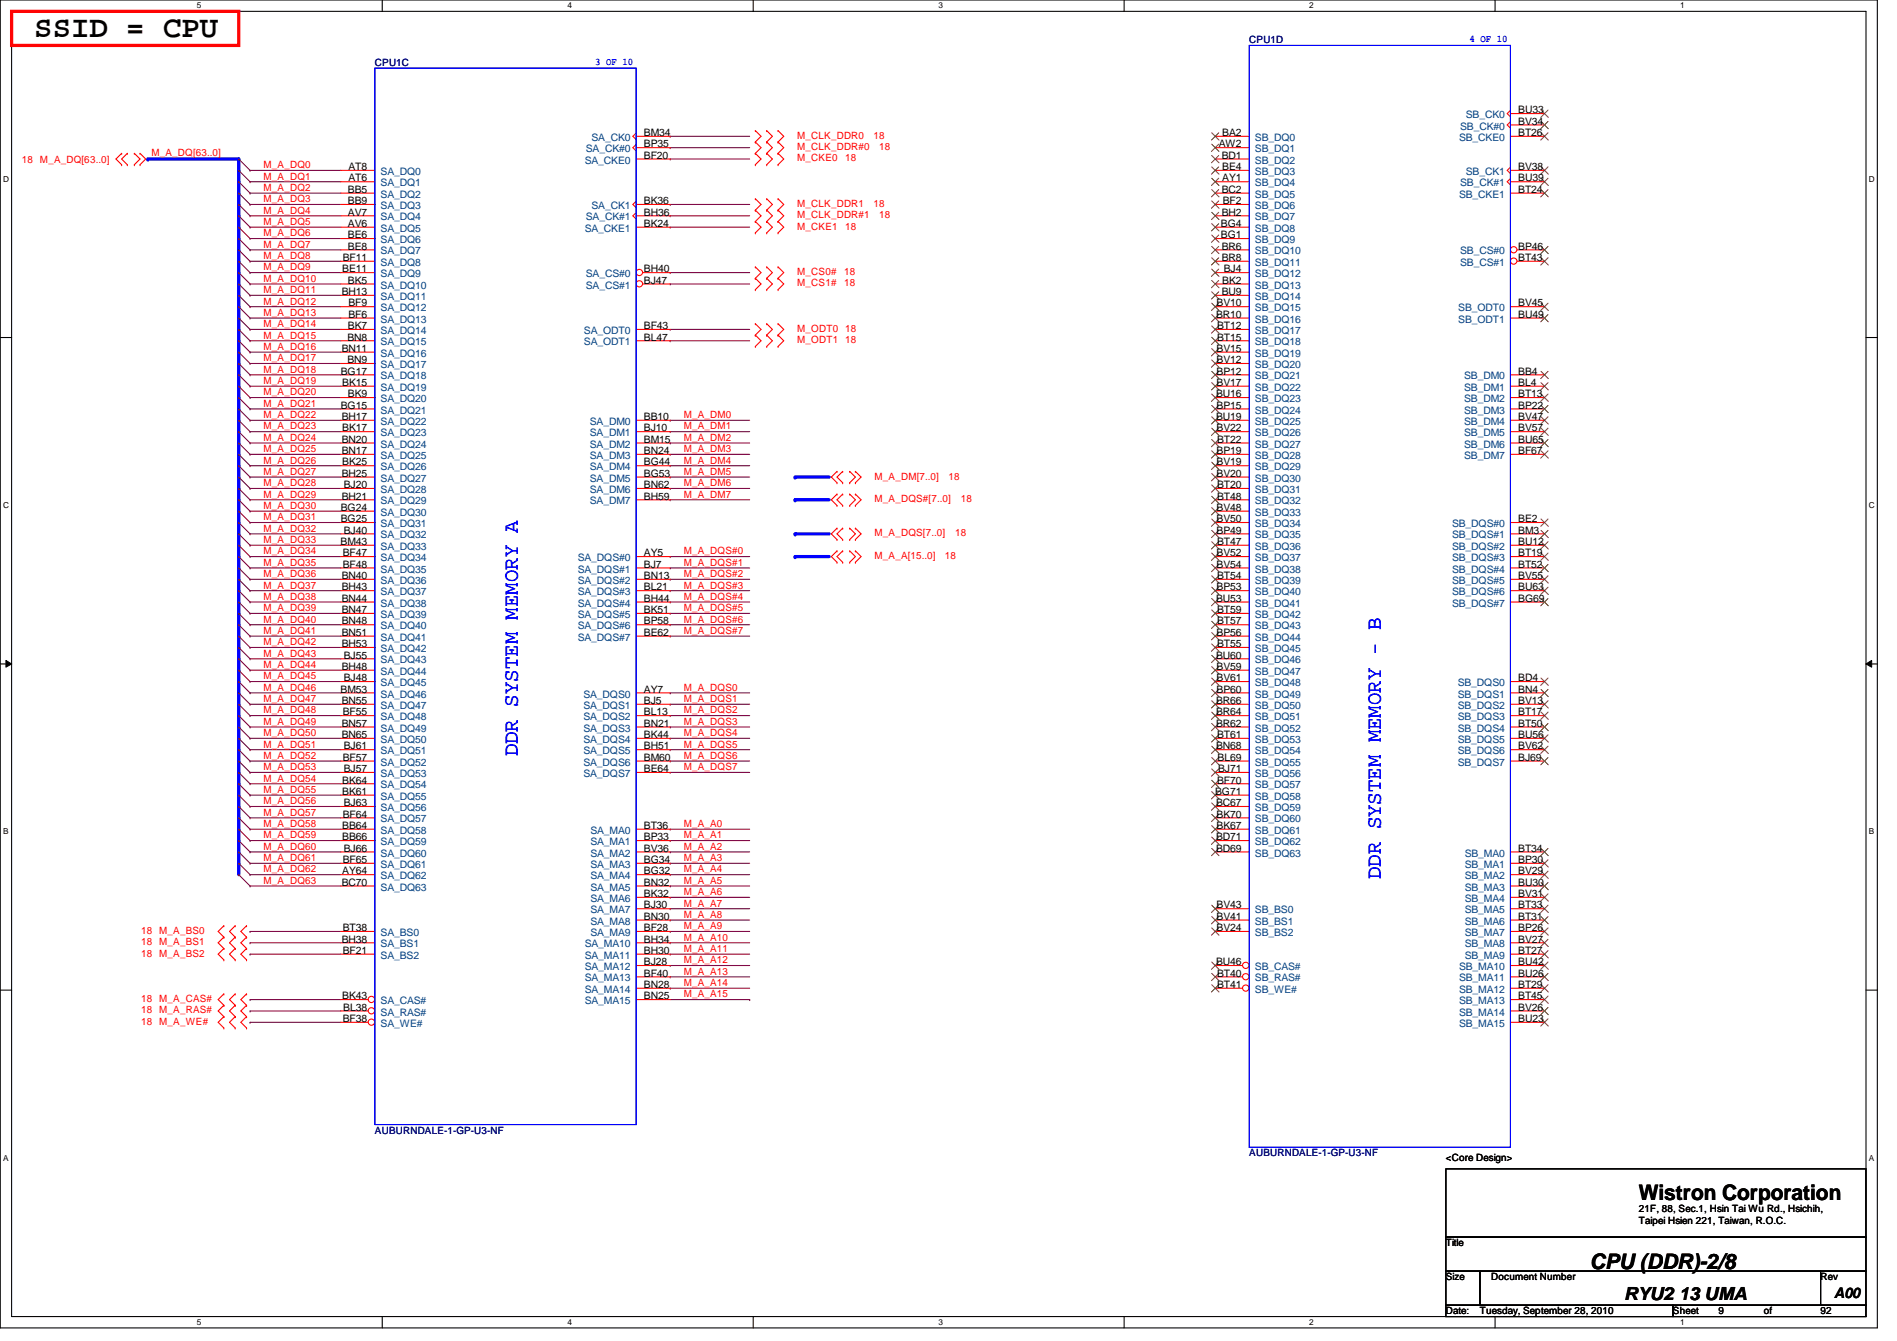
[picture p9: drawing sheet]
<svg xmlns="http://www.w3.org/2000/svg" width="297mm" height="210mm" viewBox="0 0 297 210" stroke-linecap="round" stroke-linejoin="round" font-family="sans-serif">
<defs><g id="words">
<text font-size="4.8" x="5.4" y="5.8">SSID = CPU</text>
<g font-size="3.3" fill="#00f">
<text x="81.1" y="118.4" transform="rotate(-90 81.1 118.4)">DDR SYSTEM MEMORY A</text>
<text x="216.2" y="137.6" transform="rotate(-90 216.2 137.6)">DDR SYSTEM MEMORY - B</text>
</g>
<g font-size="3.3">
<text x="256.6" y="187.9">Wistron Corporation</text>
<text x="249" y="198.6">CPU (DDR)-2/8</text>
</g>
<text font-size="2.8" x="254.3" y="203.5">RYU2 13 UMA</text>
<text font-size="2.3" x="287.2" y="203.2">A00</text>
<g font-size="1.6" fill="#000080">
<text x="58.7" y="10.3">CPU1C</text>
<text x="195.6" y="6.8">CPU1D</text>
<text x="58.7" y="177.5">AUBURNDALE-1-GP-U3-NF</text>
<text x="195.6" y="181">AUBURNDALE-1-GP-U3-NF</text>
</g>
<g font-size="1.6" fill="#00f">
<text x="93.2" y="10.1">3 OF 10</text>
<text x="230.1" y="6.6">4 OF 10</text>
</g>
<g font-size="1.6">
<text x="237.7" y="17.7">BU33</text>
<text x="100.8" y="21.3">BM34</text>
<text x="100.8" y="23.1">BP35</text>
<text x="190.8" y="23.1">AW2</text>
<text x="191.4" y="21.3">BA2</text>
<text x="237.7" y="21.3">BT26</text>
<text x="237.7" y="19.5">BV34</text>
<text x="54.6" y="26.6">AT8</text>
<text x="54.6" y="28.4">AT6</text>
<text x="100.8" y="24.8">BF20</text>
<text x="191.3" y="24.8">BD1</text>
<text x="191.4" y="26.6">BE4</text>
<text x="191.4" y="28.4">AY1</text>
<text x="237.7" y="26.6">BV38</text>
<text x="237.7" y="28.4">BU39</text>
<text x="54.5" y="30.2">BB5</text>
<text x="54.5" y="32">BB9</text>
<text x="54.5" y="33.7">AV7</text>
<text x="54.5" y="35.5">AV6</text>
<text x="100.8" y="32">BK36</text>
<text x="100.8" y="35.5">BK24</text>
<text x="100.8" y="33.7">BH36</text>
<text x="191.2" y="35.5">BG4</text>
<text x="191.3" y="30.2">BC2</text>
<text x="191.3" y="33.7">BH2</text>
<text x="191.5" y="32">BF2</text>
<text x="237.7" y="30.2">BT24</text>
<text x="53.7" y="40.9">BF11</text>
<text x="54.5" y="37.3">BE6</text>
<text x="54.5" y="39.1">BE8</text>
<text x="191.2" y="37.3">BG1</text>
<text x="191.3" y="39.1">BR6</text>
<text x="191.3" y="40.9">BR8</text>
<text x="237.7" y="39.1">BP46</text>
<text x="237.7" y="40.9">BT43</text>
<text x="53.5" y="46.2">BH13</text>
<text x="53.6" y="42.6">BE11</text>
<text x="54.5" y="44.4">BK5</text>
<text x="54.6" y="48">BF9</text>
<text x="100.8" y="42.6">BH40</text>
<text x="100.8" y="44.4">BJ47</text>
<text x="190.5" y="48">BV10</text>
<text x="191.3" y="46.2">BU9</text>
<text x="191.4" y="44.4">BK2</text>
<text x="191.6" y="42.6">BJ4</text>
<text x="237.7" y="48">BV45</text>
<text x="54.4" y="53.3">BN8</text>
<text x="54.5" y="51.5">BK7</text>
<text x="54.6" y="49.7">BF6</text>
<text x="100.8" y="51.5">BF43</text>
<text x="100.8" y="53.3">BL47</text>
<text x="190.4" y="49.7">BR10</text>
<text x="190.6" y="51.5">BT12</text>
<text x="190.6" y="53.3">BT15</text>
<text x="237.7" y="49.7">BU49</text>
<text x="53.4" y="58.6">BG17</text>
<text x="53.5" y="55.1">BN11</text>
<text x="54.4" y="56.9">BN9</text>
<text x="190.5" y="55.1">BV15</text>
<text x="190.5" y="56.9">BV12</text>
<text x="190.5" y="58.6">BP12</text>
<text x="237.7" y="58.6">BB4</text>
<text x="53.4" y="64">BG15</text>
<text x="53.5" y="65.7">BH17</text>
<text x="53.6" y="60.4">BK15</text>
<text x="54.5" y="62.2">BK9</text>
<text x="100.8" y="65.7">BB10</text>
<text x="190.4" y="62.2">BU16</text>
<text x="190.4" y="65.7">BU19</text>
<text x="190.5" y="60.4">BV17</text>
<text x="190.5" y="64">BP15</text>
<text x="237.7" y="60.4">BL4</text>
<text x="237.7" y="62.2">BT13</text>
<text x="237.7" y="64">BP22</text>
<text x="237.7" y="65.7">BV47</text>
<text x="53.5" y="69.3">BN20</text>
<text x="53.5" y="71.1">BN17</text>
<text x="53.6" y="67.5">BK17</text>
<text x="100.8" y="67.5">BJ10</text>
<text x="100.8" y="69.3">BM15</text>
<text x="100.8" y="71.1">BN24</text>
<text x="190.5" y="67.5">BV22</text>
<text x="190.5" y="71.1">BP19</text>
<text x="190.6" y="69.3">BT22</text>
<text x="237.7" y="67.5">BV57</text>
<text x="237.7" y="69.3">BU65</text>
<text x="237.7" y="71.1">BF67</text>
<text x="53.5" y="74.6">BH25</text>
<text x="53.6" y="72.9">BK25</text>
<text x="53.8" y="76.4">BJ20</text>
<text x="100.8" y="72.9">BG44</text>
<text x="100.8" y="74.6">BG53</text>
<text x="100.8" y="76.4">BN62</text>
<text x="190.5" y="72.9">BV19</text>
<text x="190.5" y="74.6">BV20</text>
<text x="190.6" y="76.4">BT20</text>
<text x="53.4" y="80">BG24</text>
<text x="53.4" y="81.7">BG25</text>
<text x="53.5" y="78.2">BH21</text>
<text x="53.8" y="83.5">BJ40</text>
<text x="100.8" y="78.2">BH59</text>
<text x="190.5" y="80">BV48</text>
<text x="190.5" y="81.7">BV50</text>
<text x="190.5" y="83.5">BP49</text>
<text x="190.6" y="78.2">BT48</text>
<text x="237.7" y="81.7">BE2</text>
<text x="237.7" y="83.5">BM3</text>
<text x="53.3" y="85.3">BM43</text>
<text x="53.7" y="87.1">BF47</text>
<text x="53.7" y="88.9">BF48</text>
<text x="100.8" y="87.1">AY5</text>
<text x="100.8" y="88.9">BJ7</text>
<text x="190.5" y="87.1">BV52</text>
<text x="190.5" y="88.9">BV54</text>
<text x="190.6" y="85.3">BT47</text>
<text x="237.7" y="88.9">BT52</text>
<text x="237.7" y="85.3">BU12</text>
<text x="237.7" y="87.1">BT19</text>
<text x="53.5" y="90.6">BN40</text>
<text x="53.5" y="92.4">BH43</text>
<text x="53.5" y="94.2">BN44</text>
<text x="53.5" y="96">BN47</text>
<text x="100.8" y="90.6">BN13</text>
<text x="100.8" y="92.4">BL21</text>
<text x="100.8" y="94.2">BH44</text>
<text x="100.8" y="96">BK51</text>
<text x="190.4" y="94.2">BU53</text>
<text x="190.5" y="92.4">BP53</text>
<text x="190.6" y="90.6">BT54</text>
<text x="190.6" y="96">BT59</text>
<text x="237.7" y="90.6">BV55</text>
<text x="237.7" y="92.4">BU63</text>
<text x="237.7" y="94.2">BG69</text>
<text x="53.5" y="97.7">BN48</text>
<text x="53.5" y="99.5">BN51</text>
<text x="53.5" y="101.3">BH53</text>
<text x="100.8" y="97.7">BP58</text>
<text x="100.8" y="99.5">BE62</text>
<text x="190.5" y="99.5">BP56</text>
<text x="190.6" y="97.7">BT57</text>
<text x="190.6" y="101.3">BT55</text>
<text x="53.5" y="104.9">BH48</text>
<text x="53.8" y="103.1">BJ55</text>
<text x="53.8" y="106.6">BJ48</text>
<text x="190.4" y="103.1">BU60</text>
<text x="190.5" y="104.9">BV59</text>
<text x="190.5" y="106.6">BV61</text>
<text x="237.7" y="106.6">BD4</text>
<text x="53.3" y="108.4">BM53</text>
<text x="53.5" y="110.2">BN55</text>
<text x="53.5" y="113.7">BN57</text>
<text x="53.7" y="112">BF55</text>
<text x="100.8" y="108.4">AY7</text>
<text x="100.8" y="110.2">BJ5</text>
<text x="100.8" y="112">BL13</text>
<text x="100.8" y="113.7">BN21</text>
<text x="190.4" y="110.2">BR66</text>
<text x="190.4" y="112">BR64</text>
<text x="190.4" y="113.7">BR62</text>
<text x="190.5" y="108.4">BP60</text>
<text x="237.7" y="113.7">BT50</text>
<text x="237.7" y="108.4">BN4</text>
<text x="237.7" y="110.2">BV13</text>
<text x="237.7" y="112">BT17</text>
<text x="53.5" y="115.5">BN65</text>
<text x="53.7" y="119.1">BF57</text>
<text x="53.8" y="117.3">BJ61</text>
<text x="100.8" y="115.5">BK44</text>
<text x="100.8" y="117.3">BH51</text>
<text x="100.8" y="119.1">BM60</text>
<text x="190.4" y="117.3">BN68</text>
<text x="190.6" y="115.5">BT61</text>
<text x="190.7" y="119.1">BL69</text>
<text x="237.7" y="115.5">BU56</text>
<text x="237.7" y="117.3">BV62</text>
<text x="237.7" y="119.1">BJ69</text>
<text x="53.6" y="122.6">BK64</text>
<text x="53.6" y="124.4">BK61</text>
<text x="53.8" y="120.9">BJ57</text>
<text x="100.8" y="120.9">BE64</text>
<text x="190.3" y="124.4">BG71</text>
<text x="190.6" y="122.6">BF70</text>
<text x="190.8" y="120.9">BJ71</text>
<text x="53.6" y="129.8">BB64</text>
<text x="53.6" y="131.5">BB66</text>
<text x="53.7" y="128">BF64</text>
<text x="53.8" y="126.2">BJ63</text>
<text x="100.8" y="129.8">BT36</text>
<text x="100.8" y="131.5">BP33</text>
<text x="190.4" y="126.2">BC67</text>
<text x="190.4" y="131.5">BD71</text>
<text x="190.5" y="128">BK70</text>
<text x="190.5" y="129.8">BK67</text>
<text x="53.6" y="136.9">AY64</text>
<text x="53.7" y="135.1">BF65</text>
<text x="53.8" y="133.3">BJ66</text>
<text x="100.8" y="133.3">BV36</text>
<text x="100.8" y="135.1">BG34</text>
<text x="100.8" y="136.9">BG32</text>
<text x="190.4" y="133.3">BD69</text>
<text x="237.7" y="133.3">BT34</text>
<text x="237.7" y="135.1">BP30</text>
<text x="237.7" y="136.9">BV29</text>
<text x="53.5" y="138.6">BC70</text>
<text x="100.8" y="138.6">BN32</text>
<text x="100.8" y="140.4">BK32</text>
<text x="100.8" y="142.2">BJ30</text>
<text x="100.8" y="144">BN30</text>
<text x="190.5" y="142.2">BV43</text>
<text x="190.5" y="144">BV41</text>
<text x="237.7" y="138.6">BU30</text>
<text x="237.7" y="140.4">BV31</text>
<text x="237.7" y="142.2">BT33</text>
<text x="237.7" y="144">BT31</text>
<text x="53.5" y="147.5">BH38</text>
<text x="53.7" y="145.8">BT38</text>
<text x="53.7" y="149.3">BF21</text>
<text x="100.8" y="147.5">BH34</text>
<text x="100.8" y="149.3">BH30</text>
<text x="100.8" y="145.8">BF28</text>
<text x="190.5" y="145.8">BV24</text>
<text x="237.7" y="145.8">BP26</text>
<text x="237.7" y="147.5">BV27</text>
<text x="237.7" y="149.3">BT27</text>
<text x="100.8" y="151.1">BJ28</text>
<text x="100.8" y="152.9">BF40</text>
<text x="100.8" y="154.6">BN28</text>
<text x="190.4" y="151.1">BU46</text>
<text x="190.6" y="152.9">BT40</text>
<text x="190.6" y="154.6">BT41</text>
<text x="237.7" y="151.1">BU42</text>
<text x="237.7" y="152.9">BU26</text>
<text x="237.7" y="154.6">BT29</text>
<text x="53.6" y="156.4">BK43</text>
<text x="53.7" y="160">BF38</text>
<text x="53.8" y="158.2">BL38</text>
<text x="100.8" y="156.4">BN25</text>
<text x="237.7" y="156.4">BT45</text>
<text x="237.7" y="158.2">BV26</text>
<text x="237.7" y="160">BU23</text>
<text x="226.4" y="181.7">&lt;Core Design&gt;</text>
<text x="256.6" y="189.7">21F, 88, Sec.1, Hsin Tai Wu Rd., Hsichih,</text>
<text x="256.6" y="191.6">Taipei Hsien 221, Taiwan, R.O.C.</text>
<text x="226.4" y="195.1">Title</text>
<text x="226.4" y="200.4">Size</text>
<text x="233.5" y="200.4">Document Number</text>
<text x="285.1" y="200.4">Rev</text>
<text x="226.4" y="205.7">Date:</text>
<text x="231.7" y="205.7">Tuesday, September 28, 2010</text>
<text x="262" y="205.7">Sheet</text>
<text x="269.1" y="205.7">9</text>
<text x="276.2" y="205.7">of</text>
<text x="285.1" y="205.7">92</text>
</g>
<g font-size="1.6" fill="#004080">
<text x="91.7" y="23.8">SA_CK#0</text>
<text x="92.6" y="22.1">SA_CK0</text>
<text x="196.5" y="22.1">SB_DQ0</text>
<text x="196.5" y="23.8">SB_DQ1</text>
<text x="228.5" y="22.1">SB_CKE0</text>
<text x="228.6" y="20.3">SB_CK#0</text>
<text x="229.5" y="18.5">SB_CK0</text>
<text x="59.6" y="27.4">SA_DQ0</text>
<text x="59.6" y="29.2">SA_DQ1</text>
<text x="91.6" y="25.6">SA_CKE0</text>
<text x="196.5" y="25.6">SB_DQ2</text>
<text x="196.5" y="27.4">SB_DQ3</text>
<text x="196.5" y="29.2">SB_DQ4</text>
<text x="228.6" y="29.2">SB_CK#1</text>
<text x="229.5" y="27.4">SB_CK1</text>
<text x="59.6" y="30.9">SA_DQ2</text>
<text x="59.6" y="32.7">SA_DQ3</text>
<text x="59.6" y="34.5">SA_DQ4</text>
<text x="91.7" y="34.5">SA_CK#1</text>
<text x="92.6" y="32.7">SA_CK1</text>
<text x="196.5" y="30.9">SB_DQ5</text>
<text x="196.5" y="32.7">SB_DQ6</text>
<text x="196.5" y="34.5">SB_DQ7</text>
<text x="228.5" y="30.9">SB_CKE1</text>
<text x="59.6" y="36.3">SA_DQ5</text>
<text x="59.6" y="38.1">SA_DQ6</text>
<text x="59.6" y="39.8">SA_DQ7</text>
<text x="59.6" y="41.6">SA_DQ8</text>
<text x="91.6" y="36.3">SA_CKE1</text>
<text x="196.5" y="36.3">SB_DQ8</text>
<text x="196.5" y="38.1">SB_DQ9</text>
<text x="196.5" y="39.8">SB_DQ10</text>
<text x="196.5" y="41.6">SB_DQ11</text>
<text x="228.6" y="39.8">SB_CS#0</text>
<text x="228.6" y="41.6">SB_CS#1</text>
<text x="59.6" y="43.4">SA_DQ9</text>
<text x="59.6" y="45.2">SA_DQ10</text>
<text x="59.6" y="46.9">SA_DQ11</text>
<text x="91.7" y="43.4">SA_CS#0</text>
<text x="91.7" y="45.2">SA_CS#1</text>
<text x="196.5" y="43.4">SB_DQ12</text>
<text x="196.5" y="45.2">SB_DQ13</text>
<text x="196.5" y="46.9">SB_DQ14</text>
<text x="59.6" y="48.7">SA_DQ12</text>
<text x="59.6" y="50.5">SA_DQ13</text>
<text x="59.6" y="52.3">SA_DQ14</text>
<text x="91.4" y="52.3">SA_ODT0</text>
<text x="196.5" y="48.7">SB_DQ15</text>
<text x="196.5" y="50.5">SB_DQ16</text>
<text x="196.5" y="52.3">SB_DQ17</text>
<text x="228.3" y="48.7">SB_ODT0</text>
<text x="228.3" y="50.5">SB_ODT1</text>
<text x="59.6" y="54.1">SA_DQ15</text>
<text x="59.6" y="55.8">SA_DQ16</text>
<text x="59.6" y="57.6">SA_DQ17</text>
<text x="59.6" y="59.4">SA_DQ18</text>
<text x="91.4" y="54.1">SA_ODT1</text>
<text x="196.5" y="54.1">SB_DQ18</text>
<text x="196.5" y="55.8">SB_DQ19</text>
<text x="196.5" y="57.6">SB_DQ20</text>
<text x="196.5" y="59.4">SB_DQ21</text>
<text x="229.3" y="59.4">SB_DM0</text>
<text x="59.6" y="61.2">SA_DQ19</text>
<text x="59.6" y="62.9">SA_DQ20</text>
<text x="59.6" y="64.7">SA_DQ21</text>
<text x="196.5" y="61.2">SB_DQ22</text>
<text x="196.5" y="62.9">SB_DQ23</text>
<text x="196.5" y="64.7">SB_DQ24</text>
<text x="229.3" y="61.2">SB_DM1</text>
<text x="229.3" y="62.9">SB_DM2</text>
<text x="229.3" y="64.7">SB_DM3</text>
<text x="59.6" y="66.5">SA_DQ22</text>
<text x="59.6" y="68.3">SA_DQ23</text>
<text x="59.6" y="70.1">SA_DQ24</text>
<text x="59.6" y="71.8">SA_DQ25</text>
<text x="92.4" y="66.5">SA_DM0</text>
<text x="92.4" y="68.3">SA_DM1</text>
<text x="92.4" y="70.1">SA_DM2</text>
<text x="92.4" y="71.8">SA_DM3</text>
<text x="196.5" y="66.5">SB_DQ25</text>
<text x="196.5" y="68.3">SB_DQ26</text>
<text x="196.5" y="70.1">SB_DQ27</text>
<text x="196.5" y="71.8">SB_DQ28</text>
<text x="229.3" y="66.5">SB_DM4</text>
<text x="229.3" y="68.3">SB_DM5</text>
<text x="229.3" y="70.1">SB_DM6</text>
<text x="229.3" y="71.8">SB_DM7</text>
<text x="59.6" y="73.6">SA_DQ26</text>
<text x="59.6" y="75.4">SA_DQ27</text>
<text x="59.6" y="77.2">SA_DQ28</text>
<text x="92.4" y="73.6">SA_DM4</text>
<text x="92.4" y="75.4">SA_DM5</text>
<text x="92.4" y="77.2">SA_DM6</text>
<text x="196.5" y="73.6">SB_DQ29</text>
<text x="196.5" y="75.4">SB_DQ30</text>
<text x="196.5" y="77.2">SB_DQ31</text>
<text x="59.6" y="79">SA_DQ29</text>
<text x="59.6" y="80.7">SA_DQ30</text>
<text x="59.6" y="82.5">SA_DQ31</text>
<text x="92.4" y="79">SA_DM7</text>
<text x="196.5" y="79">SB_DQ32</text>
<text x="196.5" y="80.7">SB_DQ33</text>
<text x="196.5" y="82.5">SB_DQ34</text>
<text x="227.4" y="82.5">SB_DQS#0</text>
<text x="59.6" y="84.3">SA_DQ32</text>
<text x="59.6" y="86.1">SA_DQ33</text>
<text x="59.6" y="87.8">SA_DQ34</text>
<text x="59.6" y="89.6">SA_DQ35</text>
<text x="90.5" y="87.8">SA_DQS#0</text>
<text x="90.5" y="89.6">SA_DQS#1</text>
<text x="196.5" y="84.3">SB_DQ35</text>
<text x="196.5" y="86.1">SB_DQ36</text>
<text x="196.5" y="87.8">SB_DQ37</text>
<text x="196.5" y="89.6">SB_DQ38</text>
<text x="227.4" y="89.6">SB_DQS#4</text>
<text x="227.4" y="84.3">SB_DQS#1</text>
<text x="227.4" y="86.1">SB_DQS#2</text>
<text x="227.4" y="87.8">SB_DQS#3</text>
<text x="59.6" y="91.4">SA_DQ36</text>
<text x="59.6" y="93.2">SA_DQ37</text>
<text x="59.6" y="95">SA_DQ38</text>
<text x="90.5" y="91.4">SA_DQS#2</text>
<text x="90.5" y="93.2">SA_DQS#3</text>
<text x="90.5" y="95">SA_DQS#4</text>
<text x="196.5" y="91.4">SB_DQ39</text>
<text x="196.5" y="93.2">SB_DQ40</text>
<text x="196.5" y="95">SB_DQ41</text>
<text x="227.4" y="91.4">SB_DQS#5</text>
<text x="227.4" y="93.2">SB_DQS#6</text>
<text x="227.4" y="95">SB_DQS#7</text>
<text x="59.6" y="96.7">SA_DQ39</text>
<text x="59.6" y="98.5">SA_DQ40</text>
<text x="59.6" y="100.3">SA_DQ41</text>
<text x="90.5" y="96.7">SA_DQS#5</text>
<text x="90.5" y="98.5">SA_DQS#6</text>
<text x="90.5" y="100.3">SA_DQS#7</text>
<text x="196.5" y="96.7">SB_DQ42</text>
<text x="196.5" y="98.5">SB_DQ43</text>
<text x="196.5" y="100.3">SB_DQ44</text>
<text x="59.6" y="102.1">SA_DQ42</text>
<text x="59.6" y="103.8">SA_DQ43</text>
<text x="59.6" y="105.6">SA_DQ44</text>
<text x="59.6" y="107.4">SA_DQ45</text>
<text x="196.5" y="102.1">SB_DQ45</text>
<text x="196.5" y="103.8">SB_DQ46</text>
<text x="196.5" y="105.6">SB_DQ47</text>
<text x="196.5" y="107.4">SB_DQ48</text>
<text x="228.3" y="107.4">SB_DQS0</text>
<text x="59.6" y="109.2">SA_DQ46</text>
<text x="59.6" y="111">SA_DQ47</text>
<text x="59.6" y="112.7">SA_DQ48</text>
<text x="91.4" y="109.2">SA_DQS0</text>
<text x="91.4" y="111">SA_DQS1</text>
<text x="91.4" y="112.7">SA_DQS2</text>
<text x="196.5" y="109.2">SB_DQ49</text>
<text x="196.5" y="111">SB_DQ50</text>
<text x="196.5" y="112.7">SB_DQ51</text>
<text x="228.3" y="109.2">SB_DQS1</text>
<text x="228.3" y="111">SB_DQS2</text>
<text x="228.3" y="112.7">SB_DQS3</text>
<text x="59.6" y="114.5">SA_DQ49</text>
<text x="59.6" y="116.3">SA_DQ50</text>
<text x="59.6" y="118.1">SA_DQ51</text>
<text x="59.6" y="119.8">SA_DQ52</text>
<text x="91.4" y="114.5">SA_DQS3</text>
<text x="91.4" y="116.3">SA_DQS4</text>
<text x="91.4" y="118.1">SA_DQS5</text>
<text x="91.4" y="119.8">SA_DQS6</text>
<text x="196.5" y="114.5">SB_DQ52</text>
<text x="196.5" y="116.3">SB_DQ53</text>
<text x="196.5" y="118.1">SB_DQ54</text>
<text x="196.5" y="119.8">SB_DQ55</text>
<text x="228.3" y="114.5">SB_DQS4</text>
<text x="228.3" y="116.3">SB_DQS5</text>
<text x="228.3" y="118.1">SB_DQS6</text>
<text x="228.3" y="119.8">SB_DQS7</text>
<text x="59.6" y="121.6">SA_DQ53</text>
<text x="59.6" y="123.4">SA_DQ54</text>
<text x="59.6" y="125.2">SA_DQ55</text>
<text x="91.4" y="121.6">SA_DQS7</text>
<text x="196.5" y="121.6">SB_DQ56</text>
<text x="196.5" y="123.4">SB_DQ57</text>
<text x="196.5" y="125.2">SB_DQ58</text>
<text x="59.6" y="127">SA_DQ56</text>
<text x="59.6" y="128.7">SA_DQ57</text>
<text x="59.6" y="130.5">SA_DQ58</text>
<text x="92.5" y="130.5">SA_MA0</text>
<text x="196.5" y="127">SB_DQ59</text>
<text x="196.5" y="128.7">SB_DQ60</text>
<text x="196.5" y="130.5">SB_DQ61</text>
<text x="59.6" y="132.3">SA_DQ59</text>
<text x="59.6" y="134.1">SA_DQ60</text>
<text x="59.6" y="135.8">SA_DQ61</text>
<text x="59.6" y="137.6">SA_DQ62</text>
<text x="92.5" y="132.3">SA_MA1</text>
<text x="92.5" y="134.1">SA_MA2</text>
<text x="92.5" y="135.8">SA_MA3</text>
<text x="92.5" y="137.6">SA_MA4</text>
<text x="196.5" y="132.3">SB_DQ62</text>
<text x="196.5" y="134.1">SB_DQ63</text>
<text x="229.4" y="134.1">SB_MA0</text>
<text x="229.4" y="135.8">SB_MA1</text>
<text x="229.4" y="137.6">SB_MA2</text>
<text x="59.6" y="139.4">SA_DQ63</text>
<text x="92.5" y="139.4">SA_MA5</text>
<text x="92.5" y="141.2">SA_MA6</text>
<text x="92.5" y="143">SA_MA7</text>
<text x="196.5" y="143">SB_BS0</text>
<text x="229.4" y="139.4">SB_MA3</text>
<text x="229.4" y="141.2">SB_MA4</text>
<text x="229.4" y="143">SB_MA5</text>
<text x="59.6" y="146.5">SA_BS0</text>
<text x="59.6" y="148.3">SA_BS1</text>
<text x="91.6" y="148.3">SA_MA10</text>
<text x="92.5" y="144.7">SA_MA8</text>
<text x="92.5" y="146.5">SA_MA9</text>
<text x="196.5" y="144.7">SB_BS1</text>
<text x="196.5" y="146.5">SB_BS2</text>
<text x="229.4" y="144.7">SB_MA6</text>
<text x="229.4" y="146.5">SB_MA7</text>
<text x="229.4" y="148.3">SB_MA8</text>
<text x="59.6" y="150.1">SA_BS2</text>
<text x="91.6" y="150.1">SA_MA11</text>
<text x="91.6" y="151.8">SA_MA12</text>
<text x="91.6" y="153.6">SA_MA13</text>
<text x="91.6" y="155.4">SA_MA14</text>
<text x="196.5" y="151.8">SB_CAS#</text>
<text x="196.5" y="153.6">SB_RAS#</text>
<text x="196.5" y="155.4">SB_WE#</text>
<text x="228.5" y="151.8">SB_MA10</text>
<text x="228.5" y="153.6">SB_MA11</text>
<text x="228.5" y="155.4">SB_MA12</text>
<text x="229.4" y="150.1">SB_MA9</text>
<text x="59.6" y="157.2">SA_CAS#</text>
<text x="59.6" y="159">SA_RAS#</text>
<text x="59.6" y="160.7">SA_WE#</text>
<text x="91.6" y="157.2">SA_MA15</text>
<text x="228.5" y="157.2">SB_MA13</text>
<text x="228.5" y="159">SB_MA14</text>
<text x="228.5" y="160.7">SB_MA15</text>
</g>
<g font-size="1.6" fill="#f00">
<text x="124.8" y="21.7">M_CLK_DDR0</text>
<text x="124.8" y="23.5">M_CLK_DDR#0</text>
<text x="136.8" y="21.7">18</text>
<text x="137.7" y="23.5">18</text>
<text x="3.4" y="25.4">18 M_A_DQ[63..0]</text>
<text x="23.7" y="24.3">M_A_DQ[63..0]</text>
<text x="41.3" y="26.3">M_A_DQ0</text>
<text x="41.3" y="28.1">M_A_DQ1</text>
<text x="41.3" y="29.9">M_A_DQ2</text>
<text x="124.8" y="25.3">M_CKE0</text>
<text x="132.3" y="25.3">18</text>
<text x="41.3" y="31.7">M_A_DQ3</text>
<text x="41.3" y="35.2">M_A_DQ5</text>
<text x="41.3" y="33.4">M_A_DQ4</text>
<text x="124.8" y="32.4">M_CLK_DDR1</text>
<text x="124.8" y="34.2">M_CLK_DDR#1</text>
<text x="124.8" y="35.9">M_CKE1</text>
<text x="132.3" y="35.9">18</text>
<text x="136.8" y="32.4">18</text>
<text x="137.7" y="34.2">18</text>
<text x="41.3" y="38.8">M_A_DQ7</text>
<text x="41.3" y="37">M_A_DQ6</text>
<text x="41.3" y="40.6">M_A_DQ8</text>
<text x="41.3" y="47.7">M_A_DQ12</text>
<text x="41.3" y="44.1">M_A_DQ10</text>
<text x="41.3" y="42.3">M_A_DQ9</text>
<text x="41.3" y="45.9">M_A_DQ11</text>
<text x="124.8" y="44.8">M_CS1#</text>
<text x="124.8" y="43.1">M_CS0#</text>
<text x="132.2" y="44.8">18</text>
<text x="132.2" y="43.1">18</text>
<text x="41.3" y="49.4">M_A_DQ13</text>
<text x="41.3" y="53">M_A_DQ15</text>
<text x="41.3" y="51.2">M_A_DQ14</text>
<text x="124.8" y="53.7">M_ODT1 18</text>
<text x="124.8" y="51.9">M_ODT0 18</text>
<text x="41.3" y="58.3">M_A_DQ18</text>
<text x="41.3" y="54.8">M_A_DQ16</text>
<text x="41.3" y="56.6">M_A_DQ17</text>
<text x="41.3" y="61.9">M_A_DQ20</text>
<text x="41.3" y="60.1">M_A_DQ19</text>
<text x="41.3" y="65.4">M_A_DQ22</text>
<text x="41.3" y="63.7">M_A_DQ21</text>
<text x="107.1" y="65.4">M_A_DM0</text>
<text x="41.3" y="70.8">M_A_DQ25</text>
<text x="41.3" y="67.2">M_A_DQ23</text>
<text x="41.3" y="69">M_A_DQ24</text>
<text x="107.1" y="67.2">M_A_DM1</text>
<text x="107.1" y="69">M_A_DM2</text>
<text x="107.1" y="70.8">M_A_DM3</text>
<text x="41.3" y="74.3">M_A_DQ27</text>
<text x="41.3" y="76.1">M_A_DQ28</text>
<text x="41.3" y="72.6">M_A_DQ26</text>
<text x="41.3" y="77.9">M_A_DQ29</text>
<text x="107.1" y="72.6">M_A_DM4</text>
<text x="107.1" y="74.3">M_A_DM5</text>
<text x="107.1" y="76.1">M_A_DM6</text>
<text x="107.1" y="77.9">M_A_DM7</text>
<text x="136.9" y="75.1">M_A_DM[7..0]</text>
<text x="148.5" y="75.1">18</text>
<text x="41.3" y="79.7">M_A_DQ30</text>
<text x="41.3" y="81.4">M_A_DQ31</text>
<text x="41.3" y="83.2">M_A_DQ32</text>
<text x="136.9" y="78.6">M_A_DQS#[7..0]</text>
<text x="136.9" y="83.9">M_A_DQS[7..0]</text>
<text x="149.6" y="83.9">18</text>
<text x="150.4" y="78.6">18</text>
<text x="41.3" y="88.6">M_A_DQ35</text>
<text x="41.3" y="86.8">M_A_DQ34</text>
<text x="41.3" y="85">M_A_DQ33</text>
<text x="107.1" y="86.8">M_A_DQS#0</text>
<text x="107.1" y="88.6">M_A_DQS#1</text>
<text x="136.9" y="87.5">M_A_A[15..0]</text>
<text x="148" y="87.5">18</text>
<text x="41.3" y="90.3">M_A_DQ36</text>
<text x="41.3" y="95.7">M_A_DQ39</text>
<text x="41.3" y="92.1">M_A_DQ37</text>
<text x="41.3" y="93.9">M_A_DQ38</text>
<text x="107.1" y="92.1">M_A_DQS#3</text>
<text x="107.1" y="93.9">M_A_DQS#4</text>
<text x="107.1" y="90.3">M_A_DQS#2</text>
<text x="107.1" y="95.7">M_A_DQS#5</text>
<text x="41.3" y="97.5">M_A_DQ40</text>
<text x="41.3" y="101">M_A_DQ42</text>
<text x="41.3" y="99.2">M_A_DQ41</text>
<text x="107.1" y="97.5">M_A_DQS#6</text>
<text x="107.1" y="99.2">M_A_DQS#7</text>
<text x="41.3" y="104.6">M_A_DQ44</text>
<text x="41.3" y="106.3">M_A_DQ45</text>
<text x="41.3" y="102.8">M_A_DQ43</text>
<text x="41.3" y="109.9">M_A_DQ47</text>
<text x="41.3" y="111.7">M_A_DQ48</text>
<text x="41.3" y="113.5">M_A_DQ49</text>
<text x="41.3" y="108.1">M_A_DQ46</text>
<text x="107.1" y="111.7">M_A_DQS2</text>
<text x="107.1" y="113.5">M_A_DQS3</text>
<text x="107.1" y="108.1">M_A_DQS0</text>
<text x="107.1" y="109.9">M_A_DQS1</text>
<text x="41.3" y="117">M_A_DQ51</text>
<text x="41.3" y="115.2">M_A_DQ50</text>
<text x="41.3" y="118.8">M_A_DQ52</text>
<text x="107.1" y="117">M_A_DQS5</text>
<text x="107.1" y="115.2">M_A_DQS4</text>
<text x="107.1" y="118.8">M_A_DQS6</text>
<text x="41.3" y="122.3">M_A_DQ54</text>
<text x="41.3" y="120.6">M_A_DQ53</text>
<text x="41.3" y="124.1">M_A_DQ55</text>
<text x="41.3" y="125.9">M_A_DQ56</text>
<text x="107.1" y="120.6">M_A_DQS7</text>
<text x="41.3" y="131.2">M_A_DQ59</text>
<text x="41.3" y="129.5">M_A_DQ58</text>
<text x="41.3" y="127.7">M_A_DQ57</text>
<text x="107.1" y="129.5">M_A_A0</text>
<text x="107.1" y="131.2">M_A_A1</text>
<text x="41.3" y="133">M_A_DQ60</text>
<text x="41.3" y="134.8">M_A_DQ61</text>
<text x="41.3" y="136.6">M_A_DQ62</text>
<text x="107.1" y="134.8">M_A_A3</text>
<text x="107.1" y="133">M_A_A2</text>
<text x="107.1" y="136.6">M_A_A4</text>
<text x="41.3" y="138.3">M_A_DQ63</text>
<text x="107.1" y="140.1">M_A_A6</text>
<text x="107.1" y="138.3">M_A_A5</text>
<text x="107.1" y="141.9">M_A_A7</text>
<text x="107.1" y="143.7">M_A_A8</text>
<text x="22.1" y="146.2">18 M_A_BS0</text>
<text x="22.1" y="148">18 M_A_BS1</text>
<text x="22.1" y="149.7">18 M_A_BS2</text>
<text x="107.1" y="147.2">M_A_A10</text>
<text x="107.1" y="149">M_A_A11</text>
<text x="107.1" y="145.5">M_A_A9</text>
<text x="107.1" y="152.6">M_A_A13</text>
<text x="107.1" y="150.8">M_A_A12</text>
<text x="107.1" y="154.3">M_A_A14</text>
<text x="22.1" y="156.8">18 M_A_CAS#</text>
<text x="22.1" y="158.6">18 M_A_RAS#</text>
<text x="22.1" y="160.4">18 M_A_WE#</text>
<text x="107.1" y="156.1">M_A_A15</text>
</g>
<g font-size="1.3">
<text x="30.8" y="1.3">5</text>
<text x="88.9" y="1.3">4</text>
<text x="146.9" y="1.3">3</text>
<text x="205" y="1.3">2</text>
<text x="263.1" y="1.3">1</text>
<text x=".5" y="28.4">D</text>
<text x="292.6" y="28.4">D</text>
<text x=".5" y="79.5">C</text>
<text x="292.6" y="79.5">C</text>
<text x=".5" y="130.6">B</text>
<text x="292.6" y="130.6">B</text>
<text x=".5" y="181.7">A</text>
<text x="292.6" y="181.7">A</text>
<text x="30.8" y="207.4">5</text>
<text x="88.9" y="207.4">4</text>
<text x="146.9" y="207.4">3</text>
<text x="205" y="207.4">2</text>
<text x="263.1" y="207.4">1</text>
</g>
</g></defs>
<path d="M0 0h294v207.9h-294zM1.8 1.8h290.4v204.3h-290.4z" fill="none" stroke="#000" stroke-width=".17"/>
<g fill="#fff">
<path d="M30.8 .2h.7v1.4h-.7z"/>
<path d="M30.8 206.2h.7v1.4h-.7z"/>
</g>
<path d="M59.9 0v1.8M59.9 206.1v1.8" fill="none" stroke="#000" stroke-width=".17"/>
<g fill="#fff">
<path d="M88.9 .2h.6v1.4h-.6z"/>
<path d="M88.9 206.2h.6v1.4h-.6z"/>
</g>
<path d="M117.9 0v1.8M117.9 206.1v1.8" fill="none" stroke="#000" stroke-width=".17"/>
<g fill="#fff">
<path d="M146.9 .2h.7v1.4h-.7z"/>
<path d="M146.9 206.2h.7v1.4h-.7z"/>
</g>
<path d="M176 0v1.8M176 206.1v1.8" fill="none" stroke="#000" stroke-width=".17"/>
<g fill="#fff">
<path d="M205 .2h.7v1.4h-.7z"/>
<path d="M205 206.2h.7v1.4h-.7z"/>
</g>
<path d="M234.1 0v1.8M234.1 206.1v1.8" fill="none" stroke="#000" stroke-width=".17"/>
<g fill="#fff">
<path d="M263.1 .2h.7v1.4h-.7z"/>
<path d="M263.1 206.2h.7v1.4h-.7z"/>
<path d="M.5 27.3h.9v1.4h-.9z"/>
<path d="M292.6 27.3h.9v1.4h-.9z"/>
<path d="M.5 78.4h.9v1.4h-.9z"/>
<path d="M292.6 78.4h.9v1.4h-.9z"/>
</g>
<path d="M0 52.8h1.8M292.2 52.8h1.8" fill="none" stroke="#000" stroke-width=".17"/>
<g fill="#fff">
<path d="M.5 129.5h.8v1.4h-.8z"/>
<path d="M292.6 129.5h.9v1.4h-.9z"/>
</g>
<path d="M0 103.9h1.8M292.2 103.9h1.8" fill="none" stroke="#000" stroke-width=".17"/>
<path d="M.9 103.4l.9 .5-.9 .5zM292.2 103.9l.9-.5v1z" fill="#000"/>
<path d="M.9 103.4l.9 .5-.9 .5zM292.2 103.9l.9-.5v1z" fill="none" stroke="#000" stroke-width=".16"/>
<g fill="#fff">
<path d="M.5 180.5h.8v1.4h-.8z"/>
<path d="M292.6 180.5h.9v1.4h-.9z"/>
</g>
<path d="M0 155h1.8M292.2 155h1.8" fill="none" stroke="#000" stroke-width=".17"/>
<g fill="none" stroke="#800040" stroke-width=".17">
<path d="M39.2 90.7h.1M39.2 97.8h.1M39.2 96h.1M39.2 92.5h.1M39.2 88.9h.1M39.2 87.1h.1M39.2 90.7h14.2M39.2 97.8h14.2M39.2 96h14.2M39.2 92.5h14.2M39.2 88.9h14.2M39.2 87.1h14.2"/>
<path d="M39.2 104.9h.1M39.2 110.2h.1M39.2 117.3h.1M39.2 112h.1M39.2 113.8h.1M39.2 115.6h.1M39.2 119.1h.1M39.2 104.9h14.2M39.2 110.2h14.2M39.2 117.3h14.2M39.2 112h14.2M39.2 113.8h14.2"/>
<path d="M39.2 115.6h14.2M39.2 119.1h14.2M39.2 131.6h.1M39.2 122.7h.1M39.2 120.9h.1M39.2 138.7h.1M39.2 133.3h.1M39.2 135.1h.1M39.2 129.8h.1M39.2 128h.1M39.2 124.5h.1M39.2 136.9h.1"/>
<path d="M39.2 126.2h.1M39.2 131.6h14.2M39.2 122.7h14.2M39.2 120.9h14.2M39.2 138.7h14.2M39.2 133.3h14.2M39.2 135.1h14.2M39.2 129.8h14.2M39.2 128h14.2M39.2 124.5h14.2M39.2 136.9h14.2M39.2 126.2h14.2"/>
</g>
<path d="M23.2 24.9h14.2" fill="none" stroke="#00f" stroke-width=".51"/>
<circle cx="23.2" cy="24.9" r=".25" fill="#00f"/>
<g fill="none" stroke="#800040" stroke-width=".17">
<path d="M39.2 26.7h.1M39.2 28.4h.1M39.2 30.2h.1M39.2 32h.1M39.2 39.1h.1M39.2 35.6h.1M39.2 33.8h.1M39.2 37.3h.1M39.2 26.7h14.2M39.2 28.4h14.2M39.2 30.2h14.2M39.2 32h14.2"/>
<path d="M39.2 39.1h14.2M39.2 35.6h14.2M39.2 33.8h14.2M39.2 37.3h14.2M104.9 21.3h.1M104.9 23.1h.1M104.9 24.9h.1M104.9 32h.1M104.9 33.8h.1M104.9 35.6h.1M104.9 32h12.5M104.9 35.6h12.5"/>
<path d="M104.9 33.8h12.5M104.9 21.3h12.5M104.9 23.1h12.5M104.9 24.9h12.5M39.2 48h.1M39.2 44.4h.1M39.2 49.8h.1M39.2 42.7h.1M39.2 40.9h.1M39.2 46.2h.1M39.2 53.3h.1M39.2 51.6h.1"/>
<path d="M39.2 58.7h.1M39.2 55.1h.1M39.2 56.9h.1M39.2 48h14.2M39.2 44.4h14.2M39.2 49.8h14.2M39.2 42.7h14.2M39.2 40.9h14.2M39.2 46.2h14.2M39.2 53.3h14.2M39.2 51.6h14.2M39.2 58.7h14.2"/>
<path d="M39.2 55.1h14.2M39.2 56.9h14.2M104.9 44.4h.1M104.9 42.7h.1M104.9 53.3h.1M104.9 51.6h.1M104.9 44.4h12.5M104.9 42.7h12.5M104.9 53.3h12.5M104.9 51.6h12.5M39.2 74.7h.1M39.2 71.1h.1"/>
<path d="M39.2 62.2h.1M39.2 60.5h.1M39.2 76.5h.1M39.2 72.9h.1M39.2 78.2h.1M39.2 65.8h.1M39.2 67.6h.1M39.2 69.3h.1M39.2 64h.1M39.2 74.7h14.2M39.2 71.1h14.2M39.2 62.2h14.2"/>
<path d="M39.2 60.5h14.2M39.2 76.5h14.2M39.2 72.9h14.2M39.2 78.2h14.2M39.2 65.8h14.2M39.2 67.6h14.2M39.2 69.3h14.2M39.2 64h14.2M104.9 65.8h.1M104.9 67.6h.1M104.9 69.3h.1M104.9 71.1h.1"/>
<path d="M104.9 72.9h.1M104.9 74.7h.1M104.9 76.5h.1M104.9 78.2h.1M104.9 74.7h12.5M104.9 71.1h12.5M104.9 76.5h12.5M104.9 72.9h12.5M104.9 78.2h12.5M104.9 65.8h12.5M104.9 67.6h12.5M104.9 69.3h12.5"/>
<path d="M39.2 80h.1M39.2 81.8h.1M39.2 94.2h.1M39.2 83.6h.1M39.2 85.3h.1M39.2 99.6h.1M39.2 80h14.2M39.2 81.8h14.2M39.2 94.2h14.2M39.2 83.6h14.2M39.2 85.3h14.2M39.2 99.6h14.2"/>
<path d="M104.9 87.1h.1M104.9 92.5h.1M104.9 97.8h.1M104.9 94.2h.1M104.9 88.9h.1M104.9 90.7h.1M104.9 96h.1M104.9 99.6h.1M104.9 94.2h12.5M104.9 99.6h12.5M104.9 87.1h12.5M104.9 92.5h12.5"/>
<path d="M104.9 97.8h12.5M104.9 88.9h12.5M104.9 90.7h12.5M104.9 96h12.5M39.2 108.5h.1M39.2 101.3h.1M39.2 106.7h.1M39.2 103.1h.1M39.2 108.5h14.2M39.2 101.3h14.2M39.2 106.7h14.2M39.2 103.1h14.2"/>
<path d="M104.9 117.3h.1M104.9 112h.1M104.9 113.8h.1M104.9 115.6h.1M104.9 108.5h.1M104.9 110.2h.1M104.9 119.1h.1M104.9 108.5h12.5M104.9 117.3h12.5M104.9 112h12.5M104.9 113.8h12.5M104.9 115.6h12.5"/>
<path d="M104.9 110.2h12.5M104.9 119.1h12.5M104.9 129.8h.1M104.9 135.1h.1M104.9 138.7h.1M104.9 131.6h.1M104.9 133.3h.1M104.9 136.9h.1M104.9 120.9h.1M104.9 129.8h12.5M104.9 135.1h12.5M104.9 138.7h12.5"/>
<path d="M104.9 131.6h12.5M104.9 133.3h12.5M104.9 136.9h12.5M104.9 120.9h12.5M39.2 147.6h.1M39.2 149.4h.1M39.2 145.8h.1M39.2 158.2h.1M39.2 156.5h.1M39.2 147.6h14.2M39.2 149.4h14.2M39.2 145.8h14.2"/>
<path d="M39.2 158.2h14.2M39.2 156.5h14.2M104.9 140.5h.1M104.9 142.2h.1M104.9 147.6h.1M104.9 144h.1M104.9 152.9h.1M104.9 149.4h.1M104.9 145.8h.1M104.9 151.1h.1M104.9 154.7h.1M104.9 140.5h12.5"/>
<path d="M104.9 142.2h12.5M104.9 147.6h12.5M104.9 144h12.5M104.9 152.9h12.5M104.9 149.4h12.5M104.9 145.8h12.5M104.9 151.1h12.5M104.9 154.7h12.5M39.2 160h.1M39.2 160h14.2"/>
</g>
<path d="M124.5 74.7h5.3" fill="none" stroke="#00f" stroke-width=".51"/>
<circle cx="124.5" cy="74.7" r=".25" fill="#00f"/>
<path d="M124.5 78.2h5.3" fill="none" stroke="#00f" stroke-width=".51"/>
<circle cx="124.5" cy="78.2" r=".25" fill="#00f"/>
<path d="M124.5 83.6h5.3" fill="none" stroke="#00f" stroke-width=".51"/>
<circle cx="124.5" cy="83.6" r=".25" fill="#00f"/>
<path d="M124.5 87.1h5.3" fill="none" stroke="#00f" stroke-width=".51"/>
<circle cx="124.5" cy="87.1" r=".25" fill="#00f"/>
<path d="M104.9 156.5h12.5M117.4 156.5h.1" fill="none" stroke="#800040" stroke-width=".17"/>
<path d="M37.4 135.1v1.8" fill="none" stroke="#00f" stroke-width=".51"/>
<circle cx="37.4" cy="135.1" r=".25" fill="#00f"/>
<path d="M37.4 28.4v1.8" fill="none" stroke="#00f" stroke-width=".51"/>
<circle cx="37.4" cy="28.4" r=".25" fill="#00f"/>
<path d="M37.4 32v1.8" fill="none" stroke="#00f" stroke-width=".51"/>
<circle cx="37.4" cy="32" r=".25" fill="#00f"/>
<path d="M37.4 46.2v1.8" fill="none" stroke="#00f" stroke-width=".51"/>
<circle cx="37.4" cy="46.2" r=".25" fill="#00f"/>
<path d="M37.4 42.7v1.7" fill="none" stroke="#00f" stroke-width=".51"/>
<circle cx="37.4" cy="42.7" r=".25" fill="#00f"/>
<path d="M37.4 51.6v1.7" fill="none" stroke="#00f" stroke-width=".51"/>
<circle cx="37.4" cy="51.6" r=".25" fill="#00f"/>
<path d="M37.4 55.1v1.8" fill="none" stroke="#00f" stroke-width=".51"/>
<circle cx="37.4" cy="55.1" r=".25" fill="#00f"/>
<path d="M37.4 58.7v1.8" fill="none" stroke="#00f" stroke-width=".51"/>
<circle cx="37.4" cy="58.7" r=".25" fill="#00f"/>
<path d="M37.4 62.2v1.8" fill="none" stroke="#00f" stroke-width=".51"/>
<circle cx="37.4" cy="62.2" r=".25" fill="#00f"/>
<path d="M37.4 67.6v1.7" fill="none" stroke="#00f" stroke-width=".51"/>
<circle cx="37.4" cy="67.6" r=".25" fill="#00f"/>
<path d="M37.4 71.1v1.8" fill="none" stroke="#00f" stroke-width=".51"/>
<circle cx="37.4" cy="71.1" r=".25" fill="#00f"/>
<path d="M37.4 87.1v1.8" fill="none" stroke="#00f" stroke-width=".51"/>
<circle cx="37.4" cy="87.1" r=".25" fill="#00f"/>
<path d="M37.4 80v1.8" fill="none" stroke="#00f" stroke-width=".51"/>
<circle cx="37.4" cy="80" r=".25" fill="#00f"/>
<path d="M37.4 83.6v1.7" fill="none" stroke="#00f" stroke-width=".51"/>
<circle cx="37.4" cy="83.6" r=".25" fill="#00f"/>
<path d="M37.4 99.6v1.7" fill="none" stroke="#00f" stroke-width=".51"/>
<circle cx="37.4" cy="99.6" r=".25" fill="#00f"/>
<path d="M37.4 92.5v1.7" fill="none" stroke="#00f" stroke-width=".51"/>
<circle cx="37.4" cy="92.5" r=".25" fill="#00f"/>
<path d="M37.4 96v1.8" fill="none" stroke="#00f" stroke-width=".51"/>
<circle cx="37.4" cy="96" r=".25" fill="#00f"/>
<path d="M37.4 103.1v1.8" fill="none" stroke="#00f" stroke-width=".51"/>
<circle cx="37.4" cy="103.1" r=".25" fill="#00f"/>
<path d="M37.4 112v1.8" fill="none" stroke="#00f" stroke-width=".51"/>
<circle cx="37.4" cy="112" r=".25" fill="#00f"/>
<path d="M37.4 108.5v1.7" fill="none" stroke="#00f" stroke-width=".51"/>
<circle cx="37.4" cy="108.5" r=".25" fill="#00f"/>
<path d="M37.4 119.1v1.8" fill="none" stroke="#00f" stroke-width=".51"/>
<circle cx="37.4" cy="119.1" r=".25" fill="#00f"/>
<path d="M37.4 122.7v1.8" fill="none" stroke="#00f" stroke-width=".51"/>
<circle cx="37.4" cy="122.7" r=".25" fill="#00f"/>
<path d="M37.4 131.6v1.7" fill="none" stroke="#00f" stroke-width=".51"/>
<circle cx="37.4" cy="131.6" r=".25" fill="#00f"/>
<path d="M37.4 24.9v1.8" fill="none" stroke="#00f" stroke-width=".51"/>
<circle cx="37.4" cy="24.9" r=".25" fill="#00f"/>
<path d="M37.4 26.7v1.7" fill="none" stroke="#00f" stroke-width=".51"/>
<circle cx="37.4" cy="26.7" r=".25" fill="#00f"/>
<path d="M37.4 30.2v1.8" fill="none" stroke="#00f" stroke-width=".51"/>
<circle cx="37.4" cy="30.2" r=".25" fill="#00f"/>
<path d="M37.4 37.3v1.8" fill="none" stroke="#00f" stroke-width=".51"/>
<circle cx="37.4" cy="37.3" r=".25" fill="#00f"/>
<path d="M37.4 35.6v1.7" fill="none" stroke="#00f" stroke-width=".51"/>
<circle cx="37.4" cy="35.6" r=".25" fill="#00f"/>
<path d="M37.4 33.8v1.8" fill="none" stroke="#00f" stroke-width=".51"/>
<circle cx="37.4" cy="33.8" r=".25" fill="#00f"/>
<path d="M37.4 40.9v1.8" fill="none" stroke="#00f" stroke-width=".51"/>
<circle cx="37.4" cy="40.9" r=".25" fill="#00f"/>
<path d="M37.4 39.1v1.8" fill="none" stroke="#00f" stroke-width=".51"/>
<circle cx="37.4" cy="39.1" r=".25" fill="#00f"/>
<path d="M37.4 44.4v1.8" fill="none" stroke="#00f" stroke-width=".51"/>
<circle cx="37.4" cy="44.4" r=".25" fill="#00f"/>
<path d="M37.4 49.8v1.8" fill="none" stroke="#00f" stroke-width=".51"/>
<circle cx="37.4" cy="49.8" r=".25" fill="#00f"/>
<path d="M37.4 48v1.8" fill="none" stroke="#00f" stroke-width=".51"/>
<circle cx="37.4" cy="48" r=".25" fill="#00f"/>
<path d="M37.4 53.3v1.8" fill="none" stroke="#00f" stroke-width=".51"/>
<circle cx="37.4" cy="53.3" r=".25" fill="#00f"/>
<path d="M37.4 76.5v1.7" fill="none" stroke="#00f" stroke-width=".51"/>
<circle cx="37.4" cy="76.5" r=".25" fill="#00f"/>
<path d="M37.4 74.7v1.8" fill="none" stroke="#00f" stroke-width=".51"/>
<circle cx="37.4" cy="74.7" r=".25" fill="#00f"/>
<path d="M37.4 72.9v1.8" fill="none" stroke="#00f" stroke-width=".51"/>
<circle cx="37.4" cy="72.9" r=".25" fill="#00f"/>
<path d="M37.4 78.2v1.8" fill="none" stroke="#00f" stroke-width=".51"/>
<circle cx="37.4" cy="78.2" r=".25" fill="#00f"/>
<path d="M37.4 69.3v1.8" fill="none" stroke="#00f" stroke-width=".51"/>
<circle cx="37.4" cy="69.3" r=".25" fill="#00f"/>
<path d="M37.4 64v1.8" fill="none" stroke="#00f" stroke-width=".51"/>
<circle cx="37.4" cy="64" r=".25" fill="#00f"/>
<path d="M37.4 65.8v1.8" fill="none" stroke="#00f" stroke-width=".51"/>
<circle cx="37.4" cy="65.8" r=".25" fill="#00f"/>
<path d="M37.4 60.5v1.7" fill="none" stroke="#00f" stroke-width=".51"/>
<circle cx="37.4" cy="60.5" r=".25" fill="#00f"/>
<path d="M37.4 56.9v1.8" fill="none" stroke="#00f" stroke-width=".51"/>
<circle cx="37.4" cy="56.9" r=".25" fill="#00f"/>
<path d="M37.4 101.3v1.8" fill="none" stroke="#00f" stroke-width=".51"/>
<circle cx="37.4" cy="101.3" r=".25" fill="#00f"/>
<path d="M37.4 81.8v1.8" fill="none" stroke="#00f" stroke-width=".51"/>
<circle cx="37.4" cy="81.8" r=".25" fill="#00f"/>
<path d="M37.4 106.7v1.8" fill="none" stroke="#00f" stroke-width=".51"/>
<circle cx="37.4" cy="106.7" r=".25" fill="#00f"/>
<path d="M37.4 104.9v1.8" fill="none" stroke="#00f" stroke-width=".51"/>
<circle cx="37.4" cy="104.9" r=".25" fill="#00f"/>
<path d="M37.4 97.8v1.8" fill="none" stroke="#00f" stroke-width=".51"/>
<circle cx="37.4" cy="97.8" r=".25" fill="#00f"/>
<path d="M37.4 88.9v1.8" fill="none" stroke="#00f" stroke-width=".51"/>
<circle cx="37.4" cy="88.9" r=".25" fill="#00f"/>
<path d="M37.4 90.7v1.8" fill="none" stroke="#00f" stroke-width=".51"/>
<circle cx="37.4" cy="90.7" r=".25" fill="#00f"/>
<path d="M37.4 94.2v1.8" fill="none" stroke="#00f" stroke-width=".51"/>
<circle cx="37.4" cy="94.2" r=".25" fill="#00f"/>
<path d="M37.4 85.3v1.8" fill="none" stroke="#00f" stroke-width=".51"/>
<circle cx="37.4" cy="85.3" r=".25" fill="#00f"/>
<path d="M37.4 120.9v1.8" fill="none" stroke="#00f" stroke-width=".51"/>
<circle cx="37.4" cy="120.9" r=".25" fill="#00f"/>
<path d="M37.4 115.6v1.7" fill="none" stroke="#00f" stroke-width=".51"/>
<circle cx="37.4" cy="115.6" r=".25" fill="#00f"/>
<path d="M37.4 113.8v1.8" fill="none" stroke="#00f" stroke-width=".51"/>
<circle cx="37.4" cy="113.8" r=".25" fill="#00f"/>
<path d="M37.4 117.3v1.8" fill="none" stroke="#00f" stroke-width=".51"/>
<circle cx="37.4" cy="117.3" r=".25" fill="#00f"/>
<path d="M37.4 110.2v1.8" fill="none" stroke="#00f" stroke-width=".51"/>
<circle cx="37.4" cy="110.2" r=".25" fill="#00f"/>
<path d="M37.4 128v1.8" fill="none" stroke="#00f" stroke-width=".51"/>
<circle cx="37.4" cy="128" r=".25" fill="#00f"/>
<path d="M37.4 126.2v1.8" fill="none" stroke="#00f" stroke-width=".51"/>
<circle cx="37.4" cy="126.2" r=".25" fill="#00f"/>
<path d="M37.4 124.5v1.7" fill="none" stroke="#00f" stroke-width=".51"/>
<circle cx="37.4" cy="124.5" r=".25" fill="#00f"/>
<path d="M37.4 129.8v1.8" fill="none" stroke="#00f" stroke-width=".51"/>
<circle cx="37.4" cy="129.8" r=".25" fill="#00f"/>
<path d="M37.4 133.3v1.8" fill="none" stroke="#00f" stroke-width=".51"/>
<circle cx="37.4" cy="133.3" r=".25" fill="#00f"/>
<g fill="none" stroke="#f00" stroke-width=".17">
<path d="M19 25.8h.1M19 24h.1M19 24l-.8 .9 .8 .9M19.9 25.8h.1M19.9 24h.1M19.9 24l-.9 .9 .9 .9M21 24h.1M21 25.8h.1M21 24l.9 .9-.9 .9M21.9 25.8h.1M21.9 24h.1M21.9 24l.9 .9-.9 .9"/>
<path d="M118.3 22.2h.1M118.3 20.4h.1M118.3 24h.1M118.3 25.8h.1M118.3 32.9h.1M118.3 31.1h.1M118.3 34.7h.1M118.3 36.4h.1M118.3 22.2l.9 .9-.9 .9M118.3 20.4l.9 .9-.9 .9M118.3 24l.9 .9-.9 .9M118.3 32.9l.9 .9-.9 .9"/>
<path d="M118.3 31.1l.9 .9-.9 .9M118.3 34.7l.9 .9-.9 .8M120.1 20.4h.1M120.1 22.2h.1M120.1 24h.1M120.1 25.8h.1M120.1 31.1h.1M120.1 32.9h.1M120.1 34.7h.1M120.1 36.4h.1M120.1 20.4l.8 .9-.8 .9M120.1 22.2l.8 .9-.8 .9"/>
<path d="M120.1 24l.8 .9-.8 .9M120.1 31.1l.8 .9-.8 .9M120.1 32.9l.8 .9-.8 .9M120.1 34.7l.8 .9-.8 .8M121.8 22.2h.1M121.8 20.4h.1M121.8 24h.1M121.8 25.8h.1M121.8 32.9h.1M121.8 31.1h.1M121.8 34.7h.1M121.8 36.4h.1"/>
<path d="M121.8 22.2l.9 .9-.9 .9M121.8 20.4l.9 .9-.9 .9M121.8 24l.9 .9-.9 .9M121.8 32.9l.9 .9-.9 .9M121.8 31.1l.9 .9-.9 .9M121.8 34.7l.9 .9-.9 .8M118.3 45.3h.1M118.3 43.6h.1M118.3 41.8h.1M118.3 54.2h.1M118.3 52.5h.1M118.3 50.7h.1"/>
<path d="M118.3 41.8l.9 .9-.9 .9M118.3 43.6l.9 .8-.9 .9M118.3 50.7l.9 .9-.9 .9M118.3 52.5l.9 .8-.9 .9M120.1 43.6h.1M120.1 45.3h.1M120.1 41.8h.1M120.1 52.5h.1M120.1 54.2h.1M120.1 50.7h.1M120.1 43.6l.8 .8-.8 .9M120.1 41.8l.8 .9-.8 .9"/>
<path d="M120.1 52.5l.8 .8-.8 .9M120.1 50.7l.8 .9-.8 .9M121.8 45.3h.1M121.8 43.6h.1M121.8 41.8h.1M121.8 54.2h.1M121.8 52.5h.1M121.8 50.7h.1M121.8 41.8l.9 .9-.9 .9M121.8 43.6l.9 .8-.9 .9M121.8 50.7l.9 .9-.9 .9M121.8 52.5l.9 .8-.9 .9"/>
<path d="M131.1 73.8h.1M131.1 75.6h.1M131.1 77.3h.1M131.1 79.1h.1M131.1 73.8l-.9 .9 .9 .9M131.1 77.3l-.9 .9 .9 .9M131.9 75.6h.1M131.9 73.8h.1M131.9 79.1h.1M131.9 77.3h.1M131.9 73.8l-.8 .9 .8 .9M131.9 77.3l-.8 .9 .8 .9"/>
<path d="M133.1 73.8h.1M133.1 75.6h.1M133.1 77.3h.1M133.1 79.1h.1M133.1 73.8l.8 .9-.8 .9M133.1 77.3l.8 .9-.8 .9M133.9 73.8h.1M133.9 75.6h.1M133.9 77.3h.1M133.9 79.1h.1M133.9 73.8l.9 .9-.9 .9M133.9 77.3l.9 .9-.9 .9"/>
<path d="M131.1 82.7h.1M131.1 84.5h.1M131.1 86.2h.1M131.1 88h.1M131.1 82.7l-.9 .9 .9 .9M131.1 86.2l-.9 .9 .9 .9M131.9 84.5h.1M131.9 82.7h.1M131.9 88h.1M131.9 86.2h.1M131.9 82.7l-.8 .9 .8 .9M131.9 86.2l-.8 .9 .8 .9"/>
<path d="M133.1 82.7h.1M133.1 84.5h.1M133.1 86.2h.1M133.1 88h.1M133.1 82.7l.8 .9-.8 .9M133.1 86.2l.8 .9-.8 .9M133.9 82.7h.1M133.9 84.5h.1M133.9 86.2h.1M133.9 88h.1M133.9 82.7l.9 .9-.9 .9M133.9 86.2l.9 .9-.9 .9"/>
<path d="M35 146.7h.1M35 144.9h.1M35 148.5h.1M35 150.2h.1M35 157.4h.1M35 155.6h.1M35 159.1h.1M35 146.7l-.8 .9 .8 .9M35 148.5l-.8 .9 .8 .8M35 144.9l-.8 .9 .8 .9M35 157.4l-.8 .8 .8 .9M35 159.1l-.8 .9 .8 .9"/>
<path d="M35 155.6l-.8 .9 .8 .9M36.8 144.9h.1M36.8 146.7h.1M36.8 148.5h.1M36.8 150.2h.1M36.8 155.6h.1M36.8 157.4h.1M36.8 159.1h.1M36.8 144.9l-.9 .9 .9 .9M36.8 146.7l-.9 .9 .9 .9M36.8 148.5l-.9 .9 .9 .8M36.8 155.6l-.9 .9 .9 .9"/>
<path d="M36.8 157.4l-.9 .8 .9 .9M36.8 159.1l-.9 .9 .9 .9M38.6 146.7h.1M38.6 144.9h.1M38.6 148.5h.1M38.6 150.2h.1M38.6 157.4h.1M38.6 155.6h.1M38.6 159.1h.1M38.6 146.7l-.9 .9 .9 .9M38.6 144.9l-.9 .9 .9 .9M38.6 148.5l-.9 .9 .9 .8"/>
<path d="M38.6 157.4l-.9 .8 .9 .9M38.6 155.6l-.9 .9 .9 .9M38.6 159.1l-.9 .9 .9 .9M53.4 145.8h5.3M53.4 147.6h5.3M53.4 149.4h5.3M35 160.9h.1M36.8 160.9h.1M38.6 160.9h.1"/>
</g>
<g fill="none" stroke="#800040" stroke-width=".17">
<path d="M37.4 24.9h.1M37.4 26.7h.1M37.4 28.4h.1M37.4 30.2h.1M37.4 32h.1M37.4 35.6h.1M37.4 33.8h.1M37.4 37.3h.1M37.4 39.1h.1M37.4 24.9l1.8 1.8M37.4 26.7l1.8 1.7M37.4 28.4l1.8 1.8"/>
<path d="M37.4 30.2l1.8 1.8M37.4 32l1.8 1.8M37.4 35.6l1.8 1.7M37.4 33.8l1.8 1.8M37.4 37.3l1.8 1.8M37.4 39.1l1.8 1.8M37.4 46.2h.1M37.4 40.9h.1M37.4 48h.1M37.4 44.4h.1M37.4 42.7h.1M37.4 49.8h.1"/>
<path d="M37.4 51.6h.1M37.4 55.1h.1M37.4 53.3h.1M37.4 58.7h.1M37.4 56.9h.1M37.4 46.2l1.8 1.8M37.4 40.9l1.8 1.8M37.4 48l1.8 1.8M37.4 44.4l1.8 1.8M37.4 42.7l1.8 1.7M37.4 49.8l1.8 1.8M37.4 51.6l1.8 1.7"/>
<path d="M37.4 55.1l1.8 1.8M37.4 53.3l1.8 1.8M37.4 58.7l1.8 1.8M37.4 56.9l1.8 1.8M37.4 72.9h.1M37.4 65.8h.1M37.4 76.5h.1M37.4 62.2h.1M37.4 69.3h.1M37.4 64h.1M37.4 71.1h.1M37.4 74.7h.1"/>
<path d="M37.4 60.5h.1M37.4 67.6h.1M37.4 78.2h.1M37.4 72.9l1.8 1.8M37.4 65.8l1.8 1.8M37.4 76.5l1.8 1.7M37.4 62.2l1.8 1.8M37.4 69.3l1.8 1.8M37.4 64l1.8 1.8M37.4 71.1l1.8 1.8M37.4 74.7l1.8 1.8M37.4 60.5l1.8 1.7"/>
<path d="M37.4 67.6l1.8 1.7M37.4 78.2l1.8 1.8M37.4 80h.1M37.4 83.6h.1M37.4 81.8h.1M37.4 94.2h.1M37.4 88.9h.1M37.4 90.7h.1M37.4 87.1h.1M37.4 99.6h.1M37.4 97.8h.1M37.4 92.5h.1"/>
<path d="M37.4 85.3h.1M37.4 96h.1M37.4 80l1.8 1.8M37.4 83.6l1.8 1.7M37.4 81.8l1.8 1.8M37.4 94.2l1.8 1.8M37.4 88.9l1.8 1.8M37.4 90.7l1.8 1.8M37.4 87.1l1.8 1.8M37.4 99.6l1.8 1.7M37.4 97.8l1.8 1.8M37.4 92.5l1.8 1.7"/>
<path d="M37.4 85.3l1.8 1.8M37.4 96l1.8 1.8M37.4 103.1h.1M37.4 106.7h.1M37.4 101.3h.1M37.4 108.5h.1M37.4 104.9h.1M37.4 119.1h.1M37.4 113.8h.1M37.4 115.6h.1M37.4 117.3h.1M37.4 112h.1"/>
<path d="M37.4 110.2h.1M37.4 103.1l1.8 1.8M37.4 106.7l1.8 1.8M37.4 101.3l1.8 1.8M37.4 108.5l1.8 1.7M37.4 104.9l1.8 1.8M37.4 119.1l1.8 1.8M37.4 113.8l1.8 1.8M37.4 115.6l1.8 1.7M37.4 117.3l1.8 1.8M37.4 112l1.8 1.8M37.4 110.2l1.8 1.8"/>
<path d="M37.4 122.7h.1M37.4 124.5h.1M37.4 135.1h.1M37.4 128h.1M37.4 136.9h.1M37.4 131.6h.1M37.4 126.2h.1M37.4 133.3h.1M37.4 120.9h.1M37.4 129.8h.1M37.4 122.7l1.8 1.8M37.4 124.5l1.8 1.7"/>
<path d="M37.4 135.1l1.8 1.8M37.4 128l1.8 1.8M37.4 136.9l1.8 1.8M37.4 131.6l1.8 1.7M37.4 126.2l1.8 1.8M37.4 133.3l1.8 1.8M37.4 120.9l1.8 1.8M37.4 129.8l1.8 1.8"/>
</g>
<path d="M226.4 183h65.8v10.6h-65.8zM226.4 193.6h65.8v5.4h-65.8zM226.4 199h5.3v5.3h-5.3zM231.7 199h53.4v5.3h-53.4zM285.1 199h7.1v5.3h-7.1zM226.4 204.3h35.6v1.8h-35.6zM262 204.3h30.2v1.8h-30.2z" fill="none" stroke="#000" stroke-width=".17"/>
<path d="M1.8 1.8h35.6v5.3h-35.6z" fill="none" stroke="#f00" stroke-width=".51"/>
<circle cx="58.2" cy="156.4" r=".5" fill="#fff"/>
<g fill="none" stroke="#f00" stroke-width=".17">
<path d="M53.4 156.5h4.3"/>
<circle cx="58.2" cy="156.4" r=".5"/>
</g>
<circle cx="58.2" cy="158.2" r=".5" fill="#fff"/>
<g fill="none" stroke="#f00" stroke-width=".17">
<path d="M53.4 158.2h4.3"/>
<circle cx="58.2" cy="158.2" r=".5"/>
</g>
<circle cx="58.2" cy="160" r=".5" fill="#fff"/>
<g fill="none" stroke="#f00" stroke-width=".17">
<path d="M99.6 20.8l-.5 .5 .5 .5M99.6 21.3h5.3M99.6 31.5l-.5 .5 .5 .5M99.6 32h5.3M99.6 22.6l-.5 .5 .5 .5M99.6 23.1h5.3M99.6 33.3l-.5 .5 .5 .5M99.6 33.8h5.3M99.6 24.9h5.3M99.6 35.6h5.3M53.4 160h4.3"/>
<circle cx="58.2" cy="160" r=".5"/>
</g>
<circle cx="100.1" cy="42.6" r=".5" fill="#fff"/>
<g fill="none" stroke="#f00" stroke-width=".17">
<path d="M100.7 42.7h4.2"/>
<circle cx="100.1" cy="42.6" r=".5"/>
</g>
<circle cx="100.1" cy="44.4" r=".5" fill="#fff"/>
<g fill="none" stroke="#f00" stroke-width=".17">
<path d="M53.4 26.7h5.3M53.4 28.4h5.3M53.4 30.2h5.3M53.4 32h5.3M53.4 33.8h5.3M53.4 35.6h5.3M53.4 37.3h5.3M53.4 39.1h5.3M53.4 44.4h5.3M53.4 51.6h5.3M53.4 53.3h5.3M53.4 40.9h5.3"/>
<path d="M53.4 42.7h5.3M53.4 46.2h5.3M53.4 48h5.3M53.4 49.8h5.3M53.4 55.1h5.3M53.4 56.9h5.3M53.4 58.7h5.3M99.6 51.6h5.3M99.6 53.3h5.3M100.7 44.4h4.2M53.4 65.8h5.3M53.4 67.6h5.3"/>
<path d="M53.4 69.3h5.3M53.4 71.1h5.3M53.4 72.9h5.3M53.4 74.7h5.3M53.4 76.5h5.3M53.4 78.2h5.3M53.4 60.5h5.3M53.4 62.2h5.3M53.4 64h5.3M99.6 65.8h5.3M99.6 67.6h5.3M99.6 69.3h5.3"/>
<path d="M99.6 71.1h5.3M99.6 72.9h5.3M99.6 74.7h5.3M99.6 76.5h5.3M99.6 78.2h5.3M53.4 87.1h5.3M53.4 88.9h5.3M53.4 90.7h5.3M53.4 92.5h5.3M53.4 94.2h5.3M53.4 96h5.3M53.4 97.8h5.3"/>
<path d="M53.4 99.6h5.3M53.4 80h5.3M53.4 81.8h5.3M53.4 83.6h5.3M53.4 85.3h5.3M99.6 87.1h5.3M99.6 88.9h5.3M99.6 90.7h5.3M99.6 92.5h5.3M99.6 94.2h5.3M99.6 96h5.3M99.6 97.8h5.3"/>
<path d="M99.6 99.6h5.3M53.4 108.5h5.3M53.4 110.2h5.3M53.4 112h5.3M53.4 113.8h5.3M53.4 115.6h5.3M53.4 117.3h5.3M53.4 119.1h5.3M53.4 101.3h5.3M53.4 103.1h5.3M53.4 104.9h5.3M53.4 106.7h5.3"/>
<path d="M99.6 108.5h5.3M99.6 110.2h5.3M99.6 112h5.3M99.6 113.8h5.3M99.6 115.6h5.3M99.6 117.3h5.3M99.6 119.1h5.3M53.4 120.9h5.3M53.4 129.8h5.3M53.4 131.6h5.3M53.4 133.3h5.3M53.4 135.1h5.3"/>
<path d="M53.4 136.9h5.3M53.4 138.7h5.3M53.4 122.7h5.3M53.4 124.5h5.3M53.4 126.2h5.3M53.4 128h5.3M99.6 120.9h5.3M99.6 129.8h5.3M99.6 131.6h5.3M99.6 133.3h5.3M99.6 135.1h5.3M99.6 136.9h5.3"/>
<path d="M99.6 138.7h5.3M99.6 140.5h5.3M99.6 142.2h5.3M99.6 144h5.3M99.6 145.8h5.3M99.6 147.6h5.3M99.6 149.4h5.3M99.6 151.1h5.3M99.6 152.9h5.3M99.6 154.7h5.3M99.6 156.5h5.3M190.3 142.2h5.3"/>
<path d="M190.3 144h5.3M190.3 145.8h5.3"/>
<circle cx="100.1" cy="44.4" r=".5"/>
</g>
<path d="M58.7 10.7h40.9v165.3h-40.9z" fill="none" stroke="#00f" stroke-width=".17"/>
<path d="M189.7 141.7l1.2 1.1M189.7 143.5l1.2 1.1M189.7 145.2l1.2 1.2M190.8 141.7l-1.1 1.1M190.8 143.5l-1.1 1.1M190.8 145.2l-1.1 1.2" fill="none" stroke="#804000" stroke-width=".16"/>
<circle cx="195.1" cy="151.1" r=".5" fill="#fff"/>
<g fill="none" stroke="#f00" stroke-width=".17">
<path d="M190.3 151.1h4.3"/>
<circle cx="195.1" cy="151.1" r=".5"/>
</g>
<path d="M189.7 150.6l1.2 1.1M190.8 150.6l-1.1 1.1" fill="none" stroke="#804000" stroke-width=".16"/>
<circle cx="195.1" cy="152.9" r=".5" fill="#fff"/>
<g fill="none" stroke="#f00" stroke-width=".17">
<path d="M190.3 152.9h4.3"/>
<circle cx="195.1" cy="152.9" r=".5"/>
</g>
<path d="M189.7 152.4l1.2 1.1M190.8 152.4l-1.1 1.1" fill="none" stroke="#804000" stroke-width=".16"/>
<circle cx="195.1" cy="154.7" r=".5" fill="#fff"/>
<g fill="none" stroke="#f00" stroke-width=".17">
<path d="M236.5 17.3l-.5 .5 .5 .5M236.5 17.8h5.3M236.5 19l-.5 .6 .5 .5M236.5 19.6h5.3M236.5 26.2l-.5 .5 .5 .5M236.5 26.7h5.3M236.5 27.9l-.5 .5 .5 .6M236.5 28.4h5.3M236.5 21.3h5.3M236.5 30.2h5.3M190.3 154.7h4.3"/>
<circle cx="195.1" cy="154.7" r=".5"/>
</g>
<g fill="none" stroke="#804000" stroke-width=".16">
<path d="M241.3 17.2l1.1 1.2M241.3 19l1.1 1.2M242.4 17.2l-1.1 1.2M242.4 19l-1.1 1.2M241.3 26.1l1.1 1.2M241.3 27.9l1.1 1.1M241.3 20.8l1.1 1.1M241.3 29.7l1.1 1.1M242.4 26.1l-1.1 1.2M242.4 27.9l-1.1 1.1M242.4 20.8l-1.1 1.1M242.4 29.7l-1.1 1.1"/>
<path d="M189.7 154.1l1.2 1.2M190.8 154.1l-1.1 1.2"/>
</g>
<circle cx="237" cy="39.1" r=".5" fill="#fff"/>
<g fill="none" stroke="#f00" stroke-width=".17">
<path d="M237.6 39.1h4.2"/>
<circle cx="237" cy="39.1" r=".5"/>
</g>
<path d="M241.3 38.6l1.1 1.1M242.4 38.6l-1.1 1.1" fill="none" stroke="#804000" stroke-width=".16"/>
<circle cx="237" cy="40.9" r=".5" fill="#fff"/>
<g fill="none" stroke="#f00" stroke-width=".17">
<path d="M190.3 21.3h5.3M190.3 23.1h5.3M190.3 24.9h5.3M190.3 26.7h5.3M190.3 28.4h5.3M190.3 30.2h5.3M190.3 32h5.3M190.3 33.8h5.3M190.3 35.6h5.3M190.3 37.3h5.3M190.3 39.1h5.3M190.3 40.9h5.3"/>
<path d="M190.3 48h5.3M190.3 49.8h5.3M190.3 58.7h5.3M190.3 42.7h5.3M190.3 44.4h5.3M190.3 46.2h5.3M190.3 51.6h5.3M190.3 53.3h5.3M190.3 55.1h5.3M190.3 56.9h5.3M236.5 48h5.3M236.5 49.8h5.3"/>
<path d="M236.5 58.7h5.3M237.6 40.9h4.2M190.3 60.5h5.3M190.3 62.2h5.3M190.3 64h5.3M190.3 65.8h5.3M190.3 67.6h5.3M190.3 69.3h5.3M190.3 71.1h5.3M190.3 72.9h5.3M190.3 74.7h5.3M190.3 76.5h5.3"/>
<path d="M190.3 78.2h5.3M236.5 60.5h5.3M236.5 62.2h5.3M236.5 64h5.3M236.5 65.8h5.3M236.5 67.6h5.3M236.5 69.3h5.3M236.5 71.1h5.3M190.3 88.9h5.3M190.3 90.7h5.3M190.3 92.5h5.3M190.3 94.2h5.3"/>
<path d="M190.3 81.8h5.3M190.3 83.6h5.3M190.3 85.3h5.3M190.3 87.1h5.3M190.3 80h5.3M190.3 96h5.3M190.3 97.8h5.3M190.3 99.6h5.3M236.5 88.9h5.3M236.5 90.7h5.3M236.5 92.5h5.3M236.5 94.2h5.3"/>
<path d="M236.5 81.8h5.3M236.5 83.6h5.3M236.5 85.3h5.3M236.5 87.1h5.3M190.3 113.8h5.3M190.3 115.6h5.3M190.3 117.3h5.3M190.3 119.1h5.3M190.3 106.7h5.3M190.3 108.5h5.3M190.3 110.2h5.3M190.3 112h5.3"/>
<path d="M190.3 101.3h5.3M190.3 103.1h5.3M190.3 104.9h5.3M236.5 113.8h5.3M236.5 115.6h5.3M236.5 117.3h5.3M236.5 119.1h5.3M236.5 106.7h5.3M236.5 108.5h5.3M236.5 110.2h5.3M236.5 112h5.3M190.3 133.3h5.3"/>
<path d="M190.3 120.9h5.3M190.3 122.7h5.3M190.3 124.5h5.3M190.3 126.2h5.3M190.3 128h5.3M190.3 129.8h5.3M190.3 131.6h5.3M236.5 133.3h5.3M236.5 135.1h5.3M236.5 136.9h5.3M236.5 138.7h5.3M236.5 140.5h5.3"/>
<path d="M236.5 142.2h5.3M236.5 144h5.3M236.5 145.8h5.3M236.5 147.6h5.3M236.5 149.4h5.3M236.5 151.1h5.3M236.5 152.9h5.3M236.5 154.7h5.3M236.5 156.5h5.3M236.5 158.2h5.3M236.5 160h5.3"/>
<circle cx="237" cy="40.9" r=".5"/>
</g>
<g fill="none" stroke="#804000" stroke-width=".16">
<path d="M189.7 20.8l1.2 1.1M189.7 22.6l1.2 1.1M189.7 24.3l1.2 1.2M189.7 26.1l1.2 1.2M189.7 27.9l1.2 1.1M189.7 29.7l1.2 1.1M189.7 31.5l1.2 1.1M189.7 33.2l1.2 1.2M189.7 35l1.2 1.2M189.7 36.8l1.2 1.1M189.7 38.6l1.2 1.1M190.8 20.8l-1.1 1.1"/>
<path d="M190.8 22.6l-1.1 1.1M190.8 24.3l-1.1 1.2M190.8 26.1l-1.1 1.2M190.8 27.9l-1.1 1.1M190.8 29.7l-1.1 1.1M190.8 31.5l-1.1 1.1M190.8 33.2l-1.1 1.2M190.8 35l-1.1 1.2M190.8 36.8l-1.1 1.1M190.8 38.6l-1.1 1.1M189.7 40.3l1.2 1.2M189.7 42.1l1.2 1.2"/>
<path d="M189.7 43.9l1.2 1.1M189.7 45.7l1.2 1.1M189.7 47.5l1.2 1.1M189.7 49.2l1.2 1.2M189.7 51l1.2 1.2M189.7 52.8l1.2 1.1M189.7 54.6l1.2 1.1M189.7 56.3l1.2 1.2M189.7 58.1l1.2 1.2M189.7 59.9l1.2 1.1M190.8 40.3l-1.1 1.2M190.8 42.1l-1.1 1.2"/>
<path d="M190.8 43.9l-1.1 1.1M190.8 45.7l-1.1 1.1M190.8 47.5l-1.1 1.1M190.8 49.2l-1.1 1.2M190.8 51l-1.1 1.2M190.8 52.8l-1.1 1.1M190.8 54.6l-1.1 1.1M190.8 56.3l-1.1 1.2M190.8 58.1l-1.1 1.2M190.8 59.9l-1.1 1.1M241.3 40.3l1.1 1.2M241.3 47.5l1.1 1.1"/>
<path d="M241.3 49.2l1.1 1.2M241.3 58.1l1.1 1.2M241.3 59.9l1.1 1.1M242.4 40.3l-1.1 1.2M242.4 47.5l-1.1 1.1M242.4 49.2l-1.1 1.2M242.4 58.1l-1.1 1.2M242.4 59.9l-1.1 1.1M189.7 61.7l1.2 1.1M189.7 63.5l1.2 1.1M189.7 65.2l1.2 1.2M189.7 67l1.2 1.2"/>
<path d="M189.7 68.8l1.2 1.1M189.7 70.6l1.2 1.1M189.7 72.3l1.2 1.2M189.7 74.1l1.2 1.2M189.7 75.9l1.2 1.1M189.7 77.7l1.2 1.1M189.7 79.5l1.2 1.1M190.8 61.7l-1.1 1.1M190.8 63.5l-1.1 1.1M190.8 65.2l-1.1 1.2M190.8 67l-1.1 1.2M190.8 68.8l-1.1 1.1"/>
<path d="M190.8 70.6l-1.1 1.1M190.8 72.3l-1.1 1.2M190.8 74.1l-1.1 1.2M190.8 75.9l-1.1 1.1M190.8 77.7l-1.1 1.1M190.8 79.5l-1.1 1.1M241.3 61.7l1.1 1.1M241.3 63.5l1.1 1.1M241.3 65.2l1.1 1.2M241.3 67l1.1 1.2M241.3 68.8l1.1 1.1M241.3 70.6l1.1 1.1"/>
<path d="M242.4 61.7l-1.1 1.1M242.4 63.5l-1.1 1.1M242.4 65.2l-1.1 1.2M242.4 67l-1.1 1.2M242.4 68.8l-1.1 1.1M242.4 70.6l-1.1 1.1M189.7 81.2l1.2 1.2M189.7 83l1.2 1.2M189.7 84.8l1.2 1.1M189.7 86.6l1.2 1.1M189.7 88.3l1.2 1.2M189.7 90.1l1.2 1.2"/>
<path d="M189.7 91.9l1.2 1.1M189.7 93.7l1.2 1.1M189.7 95.5l1.2 1.1M189.7 97.2l1.2 1.2M189.7 99l1.2 1.2M190.8 91.9l-1.1 1.1M190.8 99l-1.1 1.2M190.8 81.2l-1.1 1.2M190.8 83l-1.1 1.2M190.8 84.8l-1.1 1.1M190.8 86.6l-1.1 1.1M190.8 88.3l-1.1 1.2"/>
<path d="M190.8 90.1l-1.1 1.2M190.8 93.7l-1.1 1.1M190.8 95.5l-1.1 1.1M190.8 97.2l-1.1 1.2M241.3 88.3l1.1 1.2M241.3 90.1l1.1 1.2M241.3 91.9l1.1 1.1M241.3 93.7l1.1 1.1M241.3 81.2l1.1 1.2M241.3 83l1.1 1.2M241.3 84.8l1.1 1.1M241.3 86.6l1.1 1.1"/>
<path d="M242.4 88.3l-1.1 1.2M242.4 90.1l-1.1 1.2M242.4 91.9l-1.1 1.1M242.4 93.7l-1.1 1.1M242.4 81.2l-1.1 1.2M242.4 83l-1.1 1.2M242.4 84.8l-1.1 1.1M242.4 86.6l-1.1 1.1M189.7 100.8l1.2 1.1M189.7 102.6l1.2 1.1M189.7 104.4l1.2 1.1M189.7 106.1l1.2 1.2"/>
<path d="M189.7 107.9l1.2 1.2M189.7 109.7l1.2 1.1M189.7 111.5l1.2 1.1M189.7 113.2l1.2 1.2M189.7 115l1.2 1.2M189.7 116.8l1.2 1.1M189.7 118.6l1.2 1.1M190.8 109.7l-1.1 1.1M190.8 111.5l-1.1 1.1M190.8 113.2l-1.1 1.2M190.8 115l-1.1 1.2M190.8 100.8l-1.1 1.1"/>
<path d="M190.8 102.6l-1.1 1.1M190.8 104.4l-1.1 1.1M190.8 106.1l-1.1 1.2M190.8 107.9l-1.1 1.2M190.8 116.8l-1.1 1.1M190.8 118.6l-1.1 1.1M241.3 113.2l1.1 1.2M241.3 115l1.1 1.2M241.3 116.8l1.1 1.1M241.3 118.6l1.1 1.1M241.3 106.1l1.1 1.2M241.3 107.9l1.1 1.2"/>
<path d="M241.3 109.7l1.1 1.1M241.3 111.5l1.1 1.1M242.4 113.2l-1.1 1.2M242.4 115l-1.1 1.2M242.4 116.8l-1.1 1.1M242.4 118.6l-1.1 1.1M242.4 106.1l-1.1 1.2M242.4 107.9l-1.1 1.2M242.4 109.7l-1.1 1.1M242.4 111.5l-1.1 1.1M189.7 120.4l1.2 1.1M189.7 122.1l1.2 1.2"/>
<path d="M189.7 123.9l1.2 1.2M189.7 125.7l1.2 1.1M189.7 127.5l1.2 1.1M189.7 129.2l1.2 1.2M189.7 131l1.2 1.2M189.7 132.8l1.2 1.1M190.8 120.4l-1.1 1.1M190.8 122.1l-1.1 1.2M190.8 123.9l-1.1 1.2M190.8 125.7l-1.1 1.1M190.8 127.5l-1.1 1.1M190.8 129.2l-1.1 1.2"/>
<path d="M190.8 131l-1.1 1.2M190.8 132.8l-1.1 1.1M241.3 132.8l1.1 1.1M241.3 134.6l1.1 1.1M241.3 136.4l1.1 1.1M241.3 138.1l1.1 1.2M241.3 139.9l1.1 1.2M242.4 132.8l-1.1 1.1M242.4 134.6l-1.1 1.1M242.4 136.4l-1.1 1.1M242.4 138.1l-1.1 1.2M242.4 139.9l-1.1 1.2"/>
<path d="M241.3 141.7l1.1 1.1M241.3 143.5l1.1 1.1M241.3 145.2l1.1 1.2M241.3 147l1.1 1.2M241.3 148.8l1.1 1.1M241.3 150.6l1.1 1.1M241.3 152.4l1.1 1.1M241.3 154.1l1.1 1.2M241.3 155.9l1.1 1.2M241.3 157.7l1.1 1.1M241.3 159.5l1.1 1.1M242.4 141.7l-1.1 1.1"/>
<path d="M242.4 143.5l-1.1 1.1M242.4 145.2l-1.1 1.2M242.4 147l-1.1 1.2M242.4 148.8l-1.1 1.1M242.4 150.6l-1.1 1.1M242.4 152.4l-1.1 1.1M242.4 154.1l-1.1 1.2M242.4 155.9l-1.1 1.2M242.4 157.7l-1.1 1.1M242.4 159.5l-1.1 1.1"/>
</g>
<path d="M195.6 7.1h40.9v172.5h-40.9z" fill="none" stroke="#00f" stroke-width=".17"/>
<use href="#words"/>
</svg>
